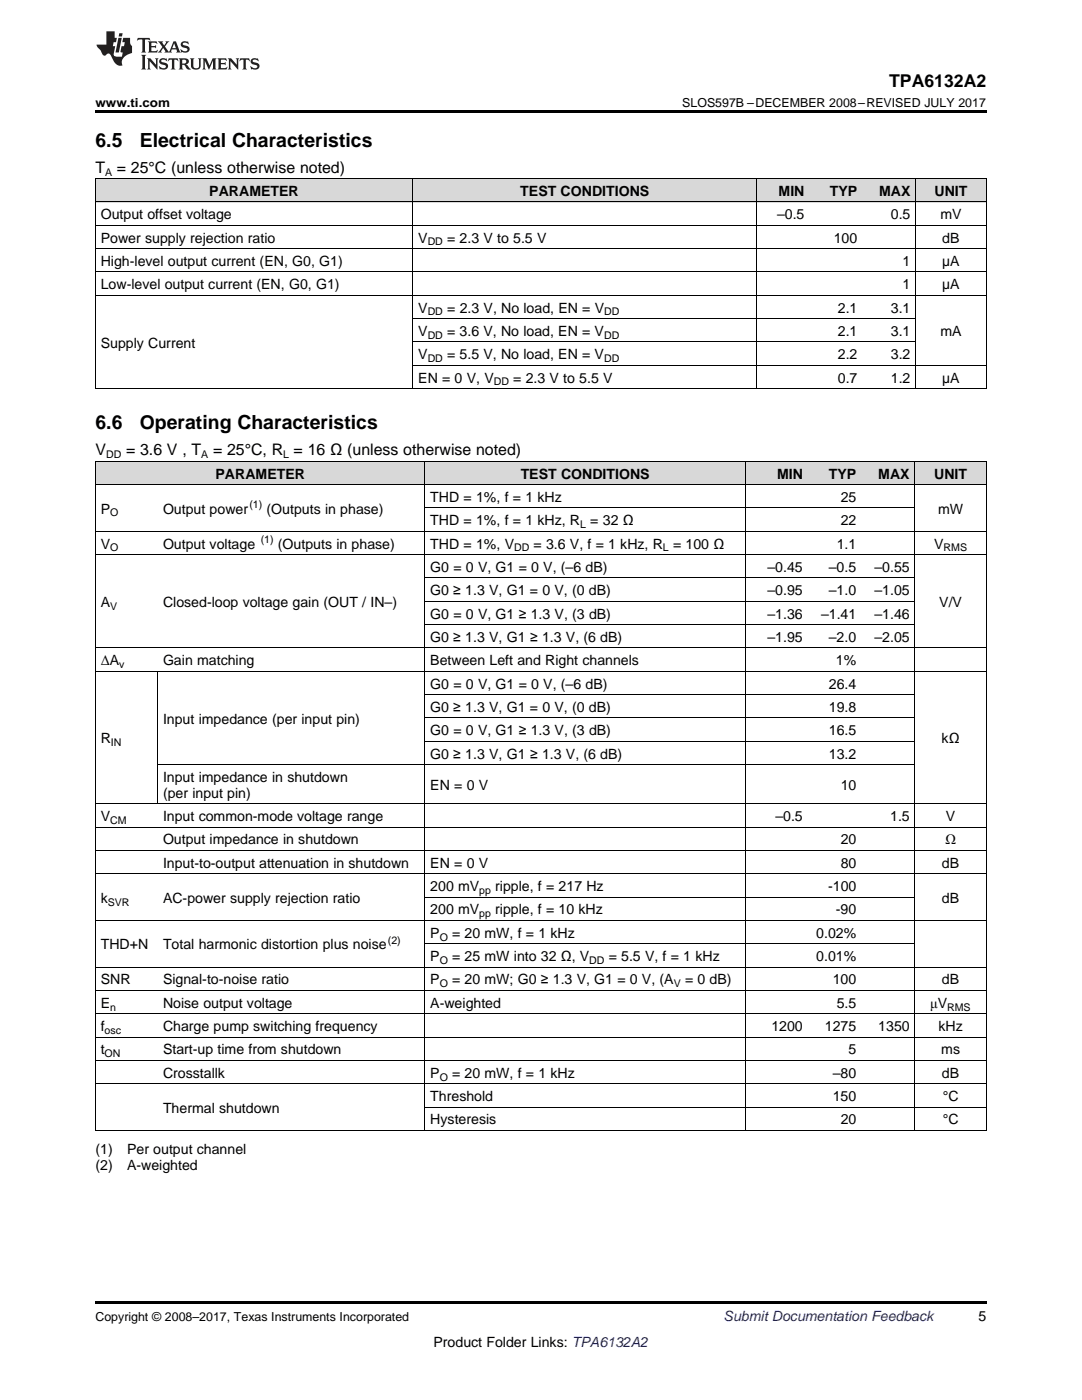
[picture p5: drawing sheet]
<svg xmlns="http://www.w3.org/2000/svg" width="216mm" height="279mm" viewBox="0 0 216 279" stroke-linecap="round" stroke-linejoin="round" font-family="sans-serif">
<defs><g id="words">
<g font-size="3.9">
<text x="19" y="29.3">6.5</text>
<text x="27.9" y="29.3">Electrical Characteristics</text>
<text x="19" y="85.7">6.6</text>
<text x="27.9" y="85.7">Operating Characteristics</text>
</g>
<text font-size="3.5" x="177.4" y="17.3">TPA6132A2</text>
<g font-size="3.2">
<text x="19" y="34.4">T</text>
<text x="23.3" y="34.4">= 25°C (unless otherwise noted)</text>
<text x="19" y="90.8">V</text>
<text x="25.2" y="90.8">= 3.6 V , T</text>
<text x="42.5" y="90.8">= 25°C, R = 16 Ω (unless otherwise noted)</text>
</g>
<g font-size="2.8">
<text x="41.8" y="39.1">PARAMETER</text>
<text x="103.8" y="39.1">TEST CONDITIONS</text>
<text x="155.4" y="39.1">MIN</text>
<text x="165.6" y="39.1">TYP</text>
<text x="175.4" y="39.1">MAX</text>
<text x="186.5" y="39.1">UNIT</text>
<text x="20.1" y="43.7">Output offset voltage</text>
<text x="155" y="43.7">–0.5</text>
<text x="177.8" y="43.7">0.5</text>
<text x="187.6" y="43.7">mV</text>
<text x="20.1" y="48.4">Power supply rejection ratio</text>
<text x="20.1" y="53.1">High-level output current (EN, G0, G1)</text>
<text x="83.5" y="48.4">V</text>
<text x="89.2" y="48.4">= 2.3 V to 5.5 V</text>
<text x="166.4" y="48.4">100</text>
<text x="180.1" y="53.1">1</text>
<text x="188" y="53.1">µA</text>
<text x="188" y="48.4">dB</text>
<text x="20.1" y="57.7">Low-level output current (EN, G0, G1)</text>
<text x="180.1" y="57.7">1</text>
<text x="188" y="57.7">µA</text>
<text x="83.5" y="62.4">V</text>
<text x="89.2" y="62.4">= 2.3 V, No load, EN = V</text>
<text x="167.2" y="62.4">2.1</text>
<text x="177.8" y="62.4">3.1</text>
<text x="20.1" y="69.4">Supply Current</text>
<text x="83.5" y="67">V</text>
<text x="83.5" y="71.7">V</text>
<text x="89.2" y="67">= 3.6 V, No load, EN = V</text>
<text x="89.2" y="71.7">= 5.5 V, No load, EN = V</text>
<text x="167.2" y="67">2.1</text>
<text x="167.2" y="71.7">2.2</text>
<text x="177.8" y="67">3.1</text>
<text x="177.8" y="71.7">3.2</text>
<text x="187.6" y="67">mA</text>
<text x="83.5" y="76.3">EN = 0 V, V</text>
<text x="102.4" y="76.3">= 2.3 V to 5.5 V</text>
<text x="167.2" y="76.3">0.7</text>
<text x="177.8" y="76.3">1.2</text>
<text x="188" y="76.3">µA</text>
<text x="43" y="95.5">PARAMETER</text>
<text x="103.9" y="95.5">TEST CONDITIONS</text>
<text x="155" y="95.5">MIN</text>
<text x="165.4" y="95.5">TYP</text>
<text x="175.3" y="95.5">MAX</text>
<text x="186.4" y="95.5">UNIT</text>
<text x="85.9" y="100.2">THD = 1%, f = 1 kHz</text>
<text x="167.7" y="100.2">25</text>
<text x="20.1" y="102.5">P</text>
<text x="32.5" y="102.5">Output power</text>
<text x="53.2" y="102.5">(Outputs in phase)</text>
<text x="85.9" y="104.8">THD = 1%, f = 1 kHz, R</text>
<text x="117.8" y="104.8">= 32 Ω</text>
<text x="167.7" y="104.8">22</text>
<text x="187.2" y="102.5">mW</text>
<text x="20.1" y="109.5">V</text>
<text x="32.5" y="109.5">Output voltage</text>
<text x="55.5" y="109.5">(Outputs in phase)</text>
<text x="85.9" y="109.5">THD = 1%, V</text>
<text x="106.5" y="109.5">= 3.6 V, f = 1 kHz, R</text>
<text x="134.3" y="109.5">= 100 Ω</text>
<text x="167" y="109.5">1.1</text>
<text x="186.4" y="109.5">V</text>
<text x="85.9" y="114.1">G0 = 0 V, G1 = 0 V, (–6 dB)</text>
<text x="85.9" y="118.8">G0 ≥ 1.3 V, G1 = 0 V, (0 dB)</text>
<text x="153.1" y="114.1">–0.45</text>
<text x="153.1" y="118.8">–0.95</text>
<text x="165.4" y="114.1">–0.5</text>
<text x="165.4" y="118.8">–1.0</text>
<text x="174.5" y="114.1">–0.55</text>
<text x="174.5" y="118.8">–1.05</text>
<text x="20.1" y="121.1">A</text>
<text x="32.5" y="121.1">Closed-loop voltage gain (OUT / IN–)</text>
<text x="85.9" y="123.4">G0 = 0 V, G1 ≥ 1.3 V, (3 dB)</text>
<text x="153.1" y="123.4">–1.36</text>
<text x="163.8" y="123.4">–1.41</text>
<text x="174.5" y="123.4">–1.46</text>
<text x="187.4" y="121.1">V/V</text>
<text x="85.9" y="128.1">G0 ≥ 1.3 V, G1 ≥ 1.3 V, (6 dB)</text>
<text x="153.1" y="128.1">–1.95</text>
<text x="165.4" y="128.1">–2.0</text>
<text x="174.5" y="128.1">–2.05</text>
<text x="20.1" y="132.8">ΔA</text>
<text x="32.5" y="132.8">Gain matching</text>
<text x="85.9" y="132.8">Between Left and Right channels</text>
<text x="85.9" y="137.4">G0 = 0 V, G1 = 0 V, (–6 dB)</text>
<text x="165.4" y="137.4">26.4</text>
<text x="166.8" y="132.8">1%</text>
<text x="85.9" y="142.1">G0 ≥ 1.3 V, G1 = 0 V, (0 dB)</text>
<text x="165.4" y="142.1">19.8</text>
<text x="20.1" y="148.3">R</text>
<text x="32.5" y="144.4">Input impedance (per input pin)</text>
<text x="85.9" y="146.7">G0 = 0 V, G1 ≥ 1.3 V, (3 dB)</text>
<text x="165.4" y="146.7">16.5</text>
<text x="187.9" y="148.3">kΩ</text>
<text x="85.9" y="151.4">G0 ≥ 1.3 V, G1 ≥ 1.3 V, (6 dB)</text>
<text x="165.4" y="151.4">13.2</text>
<text x="32.5" y="156">Input impedance in shutdown</text>
<text x="32.5" y="159.2">(per input pin)</text>
<text x="85.9" y="157.6">EN = 0 V</text>
<text x="167.7" y="157.6">10</text>
<text x="20.1" y="163.9">V</text>
<text x="32.5" y="163.9">Input common-mode voltage range</text>
<text x="154.7" y="163.9">–0.5</text>
<text x="177.6" y="163.9">1.5</text>
<text x="188.7" y="163.9">V</text>
<text x="32.5" y="168.5">Output impedance in shutdown</text>
<text x="32.5" y="173.2">Input-to-output attenuation in shutdown</text>
<text x="85.9" y="173.2">EN = 0 V</text>
<text x="167.7" y="168.5">20</text>
<text x="167.7" y="173.2">80</text>
<text x="188" y="173.2">dB</text>
<text x="188.6" y="168.5">Ω</text>
<text x="85.9" y="177.8">200 mV</text>
<text x="98.8" y="177.8">ripple, f = 217 Hz</text>
<text x="165.2" y="177.8">-100</text>
<text x="20.1" y="180.2">k</text>
<text x="32.5" y="180.2">AC-power supply rejection ratio</text>
<text x="85.9" y="182.5">200 mV</text>
<text x="98.8" y="182.5">ripple, f = 10 kHz</text>
<text x="166.8" y="182.5">-90</text>
<text x="188" y="180.2">dB</text>
<text x="20.1" y="189.5">THD+N</text>
<text x="32.5" y="189.5">Total harmonic distortion plus noise</text>
<text x="85.9" y="187.1">P</text>
<text x="85.9" y="191.8">P</text>
<text x="90.2" y="187.1">= 20 mW, f = 1 kHz</text>
<text x="90.2" y="191.8">= 25 mW into 32 Ω, V</text>
<text x="121.5" y="191.8">= 5.5 V, f = 1 kHz</text>
<text x="162.9" y="187.1">0.02%</text>
<text x="162.9" y="191.8">0.01%</text>
<text x="20.1" y="196.5">SNR</text>
<text x="32.5" y="196.5">Signal-to-noise ratio</text>
<text x="85.9" y="196.5">P</text>
<text x="90.2" y="196.5">= 20 mW; G0 ≥ 1.3 V, G1 = 0 V, (A</text>
<text x="136.7" y="196.5">= 0 dB)</text>
<text x="166.2" y="196.5">100</text>
<text x="188" y="196.5">dB</text>
<text x="20.1" y="201.1">E</text>
<text x="32.5" y="201.1">Noise output voltage</text>
<text x="85.9" y="201.1">A-weighted</text>
<text x="167" y="201.1">5.5</text>
<text x="185.6" y="201.1">μV</text>
<text x="20.1" y="205.8">f</text>
<text x="32.5" y="205.8">Charge pump switching frequency</text>
<text x="153.9" y="205.8">1200</text>
<text x="164.6" y="205.8">1275</text>
<text x="175.3" y="205.8">1350</text>
<text x="187.3" y="205.8">kHz</text>
<text x="20.1" y="210.4">t</text>
<text x="32.5" y="210.4">Start-up time from shutdown</text>
<text x="32.5" y="215.1">Crosstallk</text>
<text x="85.9" y="215.1">P</text>
<text x="90.2" y="215.1">= 20 mW, f = 1 kHz</text>
<text x="166.2" y="215.1">–80</text>
<text x="169.3" y="210.4">5</text>
<text x="187.8" y="210.4">ms</text>
<text x="188" y="215.1">dB</text>
<text x="85.9" y="219.7">Threshold</text>
<text x="166.2" y="219.7">150</text>
<text x="188.1" y="219.7">°C</text>
<text x="32.5" y="222.1">Thermal shutdown</text>
<text x="85.9" y="224.4">Hysteresis</text>
<text x="167.7" y="224.4">20</text>
<text x="188.1" y="224.4">°C</text>
<text x="19" y="230.3">(1)</text>
<text x="19" y="233.4">(2)</text>
<text x="25.4" y="230.3">Per output channel</text>
<text x="25.4" y="233.4">A-weighted</text>
<text x="195.3" y="263.6">5</text>
<text x="86.5" y="268.9">Product Folder Links: TPA6132A2</text>
</g>
<text font-size="2.8" fill="#0000c8" x="144.4" y="263.6">Submit Documentation Feedback</text>
<g font-size="2.5">
<text x="19" y="21.4">www.ti.com</text>
<text x="136.1" y="21.4">SLOS597B –DECEMBER 2008–REVISED JULY 2017</text>
<text x="19" y="263.6">Copyright © 2008–2017, Texas Instruments Incorporated</text>
</g>
<g font-size="2.1">
<text x="21" y="35.1">A</text>
<text x="85.3" y="49">DD</text>
<text x="85.3" y="62.9">DD</text>
<text x="120.5" y="62.9">DD</text>
<text x="85.3" y="67.6">DD</text>
<text x="120.5" y="67.6">DD</text>
<text x="85.3" y="72.2">DD</text>
<text x="98.5" y="76.9">DD</text>
<text x="120.5" y="72.2">DD</text>
<text x="21.2" y="91.5">DD</text>
<text x="40.1" y="91.5">A</text>
<text x="56.5" y="91.5">L</text>
<text x="49.8" y="101.4">(1)</text>
<text x="22" y="103">O</text>
<text x="115.8" y="105.4">L</text>
<text x="22" y="110">O</text>
<text x="52" y="108.3">(1)</text>
<text x="102.6" y="110">DD</text>
<text x="132.3" y="110">L</text>
<text x="188.3" y="110">RMS</text>
<text x="22" y="121.7">V</text>
<text x="23.8" y="133.3">v</text>
<text x="22.1" y="148.9">IN</text>
<text x="22" y="164.4">CM</text>
<text x="95.6" y="178.4">pp</text>
<text x="21.5" y="180.7">SVR</text>
<text x="95.6" y="183.1">pp</text>
<text x="77.4" y="188.3">(2)</text>
<text x="87.7" y="187.7">O</text>
<text x="87.7" y="192.4">O</text>
<text x="87.7" y="197">O</text>
<text x="117.6" y="192.4">DD</text>
<text x="134.4" y="197">V</text>
<text x="22" y="201.7">n</text>
<text x="189" y="201.7">RMS</text>
<text x="20.9" y="206.3">osc</text>
<text x="20.9" y="211">ON</text>
<text x="87.7" y="215.7">O</text>
</g>
</g></defs>
<g fill="#d8d8d8">
<path d="M19 92.1h12.5v4.7h-12.5z"/>
<path d="M31.5 92.1h53.3v4.7h-53.3z"/>
<path d="M84.8 92.1h64v4.7h-64z"/>
<path d="M148.8 92.1h12.5v4.7h-12.5z"/>
<path d="M161.3 92.1h10.6v4.7h-10.6z"/>
<path d="M171.9 92.1h10.7v4.7h-10.7z"/>
<path d="M182.6 92.1h14.2v4.7h-14.2z"/>
<path d="M19 35.7h63.4v4.7h-63.4z"/>
<path d="M82.4 35.7h68.7v4.7h-68.7z"/>
<path d="M151.1 35.7h10.5v4.7h-10.5z"/>
<path d="M161.6 35.7h10.6v4.7h-10.6z"/>
<path d="M172.2 35.7h10.5v4.7h-10.5z"/>
<path d="M182.7 35.7h14.1v4.7h-14.1z"/>
</g>
<g fill="#000">
<path d="M19 22h177.8v.5h-177.8zM19 77.6h.2zM151 77.6h.1zM172.1 77.6h.1zM182.6 77.6h.1zM196.7 77.6h.1zM19 225.6l.2 .1zM84.7 225.6l.1 .1zM148.7 225.6l.1 .1zM171.8 225.6l.1 .1zM182.5 225.6l.1 .1zM196.7 225.6l.1 .1z"/>
<path d="M19 259.7h177.8v.5h-177.8z"/>
</g>
<g fill="none" stroke="#000" stroke-width=".2">
<path d="M19 35.6h177.8M19.1 35.7v41.9M82.4 35.7v41.9M151 35.7v41.9M182.7 35.7v41.9M196.8 35.7v41.9M19 58.9h177.8M19 54.3h177.8M19 49.6h177.8M19 45h177.8M19 40.3h177.8M19 77.6h177.8"/>
<path d="M82.4 72.9h114.4M82.4 68.2h100.3M82.4 63.6h100.3M19 96.7h177.8M19 92.1h177.8M19.1 92.1v133.6M84.8 92.1v133.6M148.8 92.1v133.6M182.5 92.1v133.6M196.8 92.1v133.6M19 110.7h177.8M19 106h177.8"/>
<path d="M84.8 120h97.8M84.8 115.3h97.8M84.8 101.4h97.8M19 134h177.8M19 129.3h177.8M31.4 134v26.5M84.8 138.6h97.8M84.8 124.7h97.8M31.5 152.6h151.1M84.8 147.9h97.8M84.8 143.3h97.8M19 174.4h177.8"/>
<path d="M19 169.7h177.8M19 165.1h177.8M19 160.4h177.8M84.8 179.1h97.8M19 197.7h177.8M19 193h177.8M19 183.7h177.8M84.8 188.4h97.8M19 216.3h177.8M19 211.6h177.8M19 207h177.8M19 202.3h177.8"/>
<path d="M19 225.6h177.8M84.8 221h112"/>
</g>
<g fill="#231f20">
<path d="M27.5 7.6l-.1 .5 .4-.2h.6v.1v2.1l-.2 .4h1l-.3-.4v-2.1l.1-.1h.5l.5 .2-.2-.5zM29.5 8.3l.2 .3v1.5l-.2 .4h1.8l.2-.6a1.04 1.04 0 0 1-1.3 .2v-.7h.6l.3 .2v-.6l-.3 .2h-.6v-.6l.8-.1 .4 .3-.2-.5zM31.5 8.3l.9 1.1-.9 1.1h.8l-.2-.2 .5-.7 .4 .7-.2 .2h1.5l-.1-.2 .1-.4h.9l.1 .4-.2 .2h1l-.3-.3-.7-1.9h-.5l-.9 2-.8-1 .9-1h-.8l.1 .3-.3 .5-.4-.6 .2-.2zM34.7 8.6l.4 1h-.7zM36.3 8.4a.63 .63 0 0 0-.2 .7 .63 .63 0 0 0 .6 .4l.6 .2 .1 .2a.75 .75 0 0 1-.7 .4 .75 .75 0 0 1-.6-.5l.1 .7 .1-.1a1.11 1.11 0 0 0 1.5-.6 1.13 1.13 0 0 0-1.2-.8l-.1-.4a1.04 1.04 0 0 1 1.2 .2l-.2-.5-.1 .1-.5-.2zM28.2 10.9l.2 .4v2.2l-.2 .4h1l-.3-.4v-2.2l.3-.4zM29.3 11.6l.3 .4v1.5l-.3 .4h.8l-.2-.4v-1.3l1.5 1.7v-1.9l.2-.4h-.7l.2 .4v.9l-1.1-1.3zM32 11.8a.62 .62 0 0 0-.2 .7 .62 .62 0 0 0 .6 .4l.6 .1 .1 .3a.76 .76 0 0 1-.7 .3 .76 .76 0 0 1-.6-.4l.1 .7 .1-.1a1.11 1.11 0 0 0 1.5-.6 1.13 1.13 0 0 0-1.2-.8l-.1-.4a1.04 1.04 0 0 1 1.2 .2l-.2-.6-.1 .1-.5-.1zM33.7 11.6l-.2 .6a.61 .61 0 0 1 .8-.3v1.6l-.2 .4h.9l-.2-.4v-1.6a.63 .63 0 0 1 .8 .3l-.2-.6zM35.6 11.6l.3 .4v1.5l-.3 .4h1l-.2-.2v-.8l.5 .2a.76 .76 0 0 0 1.2 .7l-1-1a.58 .58 0 0 0 .6-.5 .58 .58 0 0 0-.5-.6zM36.4 11.9h.1a.45 .45 0 0 1 .5 .1 .45 .45 0 0 1 .1 .5l-.7 .2zM37.9 11.6l.2 .2a2.17 2.17 0 0 0 .3 1.9 .99 .99 0 0 0 1.6-.6v-1.1l.2-.4h-.7l.2 .2a1.92 1.92 0 0 1-.2 1.8 .6 .6 0 0 1-.9-.5v-1.1l.2-.4zM40.4 11.6l.2 .4v1.5l-.2 .4h.7l-.2-.4v-1.4l.8 1.8 .8-1.8v1.4l-.2 .4h.9l-.2-.4v-1.5l.2-.4h-.8l-.6 1.5-.6-1.5zM43.4 11.6l.2 .4v1.5l-.2 .4h1.8l.2-.6a1.04 1.04 0 0 1-1.3 .1v-.6h.5l.4 .2v-.6l-.4 .2h-.5v-.7h.8l.3 .3-.1-.6zM45.5 11.6l.2 .4v1.5l-.2 .4h.7l-.2-.4v-1.3l1.5 1.7v-1.9l.2-.4h-.7l.2 .4v.9l-1.1-1.3zM47.9 11.6l-.1 .6a.61 .61 0 0 1 .8-.3v1.6l-.3 .4h1l-.3-.4 .1-1.6a.63 .63 0 0 1 .7 .3l-.1-.6zM50.2 11.8a.62 .62 0 0 0-.2 .7 .62 .62 0 0 0 .6 .4l.6 .1 .2 .3a.76 .76 0 0 1-.8 .3 .76 .76 0 0 1-.6-.4l.1 .7 .2-.1a1.11 1.11 0 0 0 1.5-.6 1.13 1.13 0 0 0-1.3-.8l-.1-.4a1.04 1.04 0 0 1 1.2 .2l-.1-.6-.2 .1-.5-.1z"/>
<path d="M21.2 6.3v2.6h-1.9l.1 .4 .7 .9a.91 .91 0 0 0 1 .8 .56 .56 0 0 1 .5-.3 .56 .56 0 0 1 .5 .3l.4 .8a1.53 1.53 0 0 0 1.9 1.2 1.54 1.54 0 0 1 1-2.1l.9-.3v-1.4a1.52 1.52 0 0 1-.3-1.6h-1.4l-.2 .8h.5l-.2 .8h-.4l-.2 1v.2l.4 .1-.2 .8a1.93 1.93 0 0 1-1.6-.3l.3-1.8h-.5l.2-.8h.4l.2-.8h-.4v-1.3zM23.6 7.6l-.6 2.9h.7l.6-2.9zM23.8 6.6l-.1 .7h.6l.2-.7z"/>
</g>
<use href="#words"/>
</svg>
